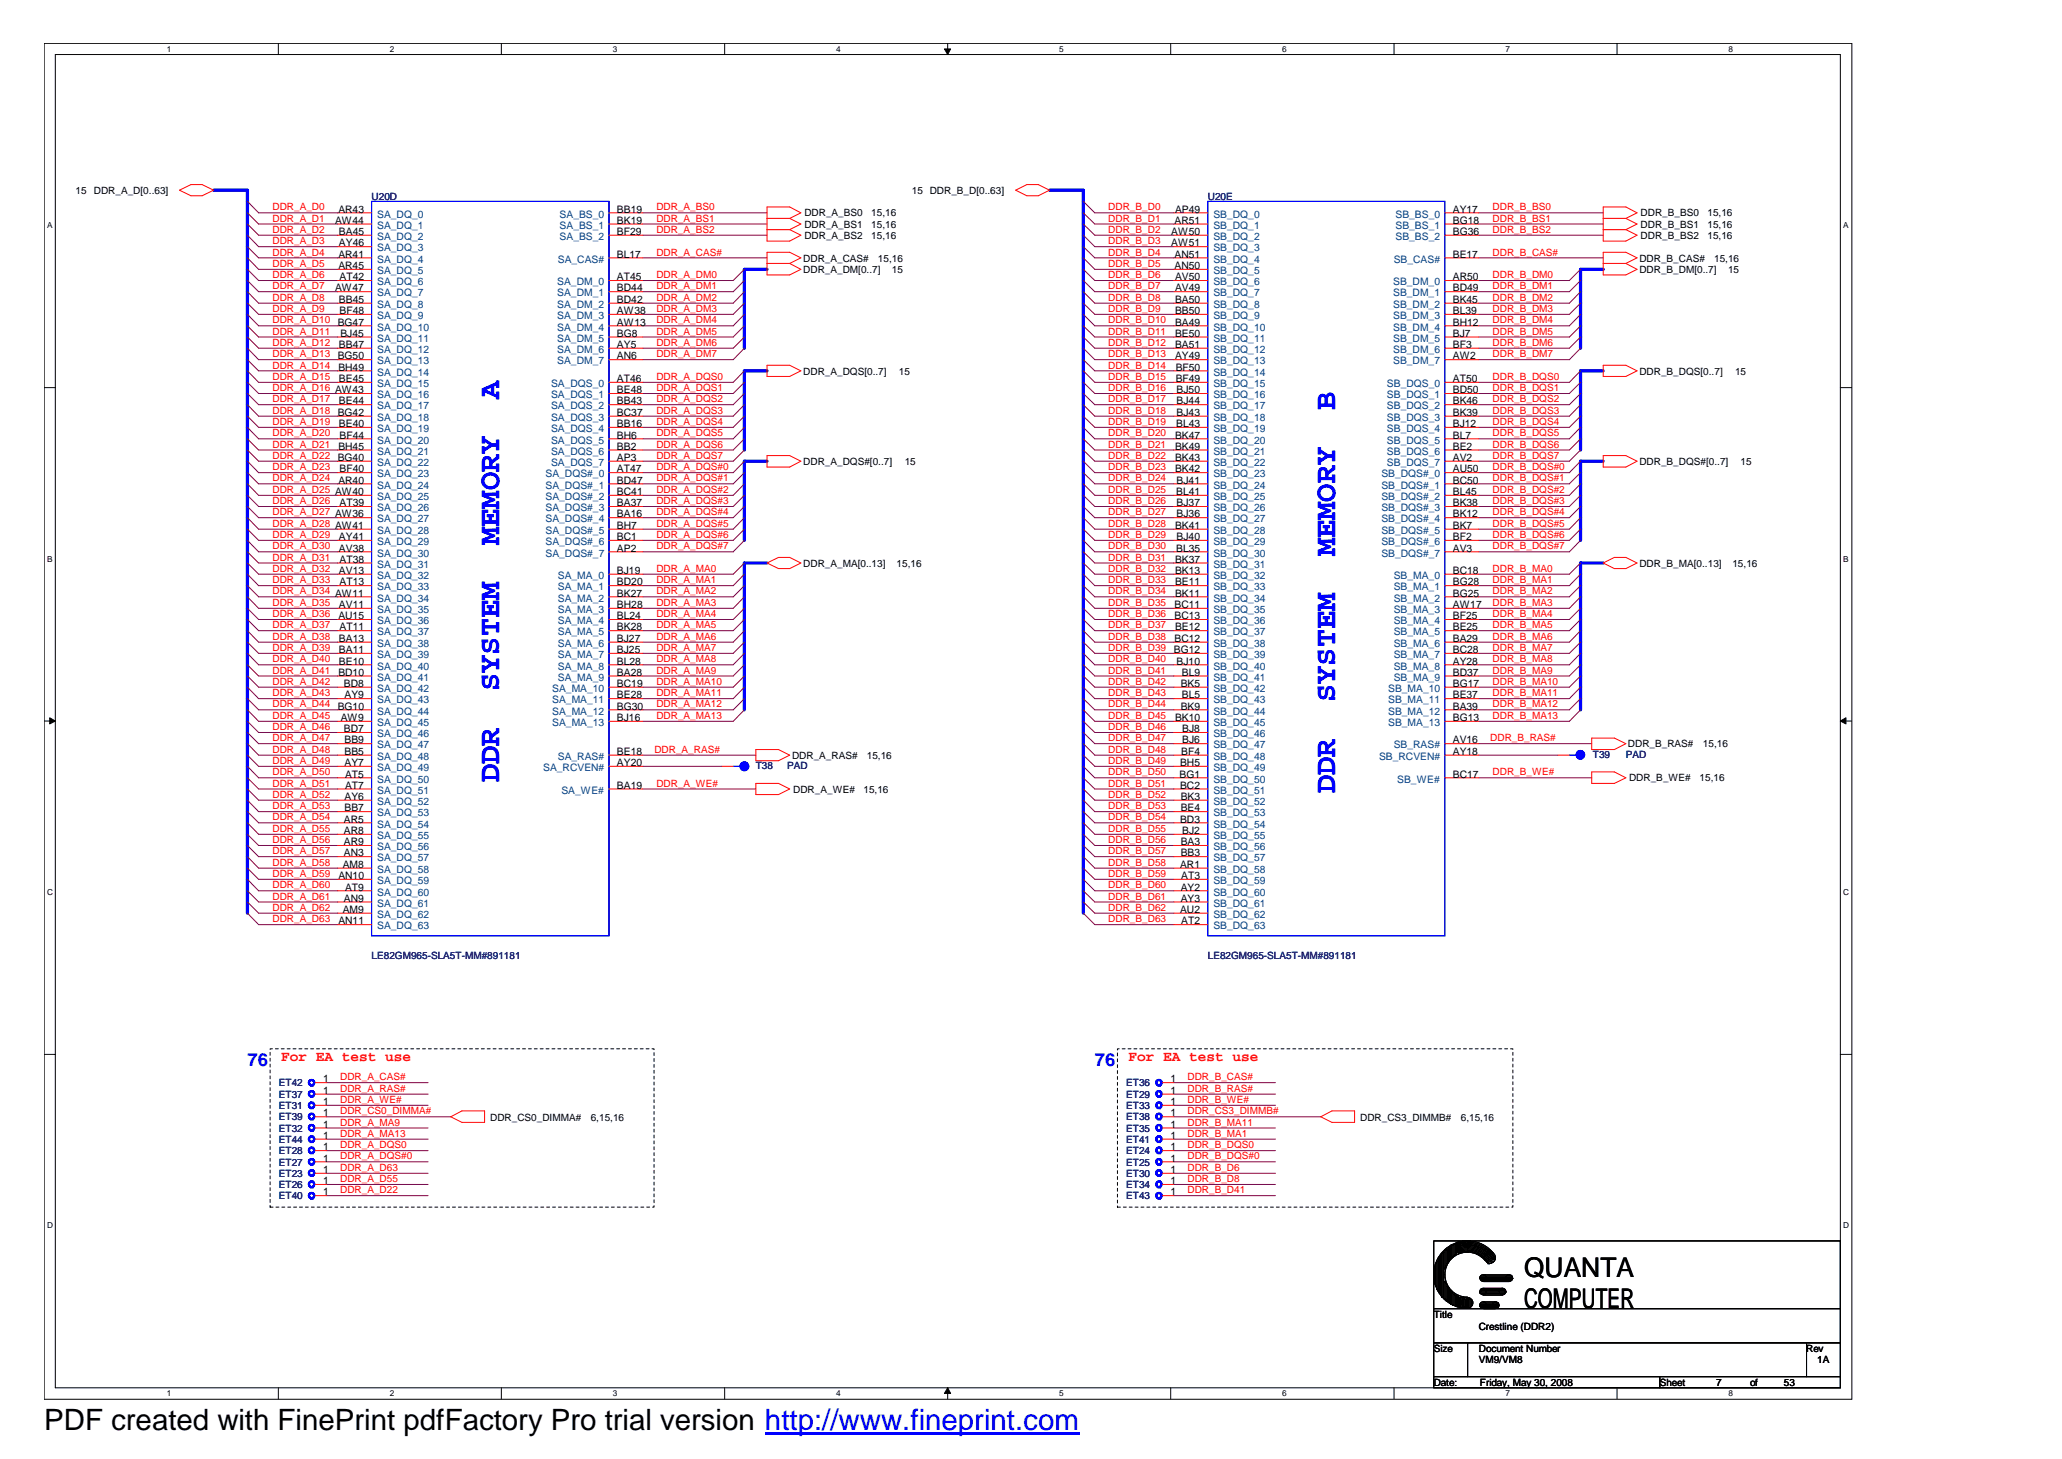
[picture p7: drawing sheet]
<svg xmlns="http://www.w3.org/2000/svg" width="297mm" height="210mm" viewBox="0 0 297 210" stroke-linecap="round" stroke-linejoin="round" font-family="sans-serif">
<defs><g id="words">
<g font-size="4.4" fill="#00f">
<text x="71.8" y="57.4" transform="rotate(-90 71.8 57.4)">A</text>
<text x="192.1" y="59" transform="rotate(-90 192.1 59)">B</text>
<text x="71.8" y="78.4" transform="rotate(-90 71.8 78.4)">MEMORY</text>
<text x="192.1" y="80" transform="rotate(-90 192.1 80)">MEMORY</text>
<text x="71.8" y="99.4" transform="rotate(-90 71.8 99.4)">SYSTEM</text>
<text x="192.1" y="101" transform="rotate(-90 192.1 101)">SYSTEM</text>
<text x="71.8" y="112.5" transform="rotate(-90 71.8 112.5)">DDR</text>
<text x="192.1" y="114.1" transform="rotate(-90 192.1 114.1)">DDR</text>
</g>
<text font-size="4.2" x="6.3" y="205.7">PDF created with FinePrint pdfFactory Pro trial version http://www.fineprint.com</text>
<g font-size="3.9">
<text x="219.3" y="183.7">QUANTA</text>
<text x="219.3" y="188.1">COMPUTER</text>
</g>
<g font-size="2.6" fill="#00f">
<text x="35.6" y="153.3">76</text>
<text x="157.5" y="153.3">76</text>
</g>
<g font-size="2.1" fill="#f00">
<text x="40.5" y="152.6">For EA test use</text>
<text x="162.4" y="152.6">For EA test use</text>
</g>
<g font-size="1.5">
<text x="48.2" y="32.2">AW44</text>
<text x="48.7" y="30.6">AR43</text>
<text x="48.8" y="33.8">BA45</text>
<text x="48.8" y="35.4">AY46</text>
<text x="88.8" y="30.6">BB19</text>
<text x="88.8" y="32.2">BK19</text>
<text x="88.8" y="33.8">BF29</text>
<text x="168.5" y="33.8">AW50</text>
<text x="168.5" y="35.4">AW51</text>
<text x="169" y="32.2">AR51</text>
<text x="169.1" y="30.6">AP49</text>
<text x="209" y="30.6">AY17</text>
<text x="209" y="32.2">BG18</text>
<text x="209" y="33.8">BG36</text>
<text x="48.2" y="41.9">AW47</text>
<text x="48.7" y="37.1">AR41</text>
<text x="48.7" y="38.7">AR45</text>
<text x="48.9" y="40.3">AT42</text>
<text x="88.8" y="37.1">BL17</text>
<text x="88.8" y="40.3">AT45</text>
<text x="88.8" y="41.9">BD44</text>
<text x="169" y="37.1">AN51</text>
<text x="169" y="38.7">AN50</text>
<text x="169.1" y="40.3">AV50</text>
<text x="169.1" y="41.9">AV49</text>
<text x="209" y="37.1">BE17</text>
<text x="209" y="40.3">AR50</text>
<text x="209" y="41.9">BD49</text>
<text x="48.6" y="46.8">BG47</text>
<text x="48.8" y="43.6">BB45</text>
<text x="48.9" y="45.2">BF48</text>
<text x="88.8" y="43.6">BD42</text>
<text x="88.8" y="45.2">AW38</text>
<text x="88.8" y="46.8">AW13</text>
<text x="169.1" y="46.8">BA49</text>
<text x="169.1" y="43.6">BA50</text>
<text x="169.1" y="45.2">BB50</text>
<text x="209" y="43.6">BK45</text>
<text x="209" y="45.2">BL39</text>
<text x="209" y="46.8">BH12</text>
<text x="48.6" y="51.7">BG50</text>
<text x="48.7" y="53.3">BH49</text>
<text x="48.8" y="50.1">BB47</text>
<text x="49" y="48.4">BJ45</text>
<text x="88.8" y="48.4">BG8</text>
<text x="88.8" y="50.1">AY5</text>
<text x="88.8" y="51.7">AN6</text>
<text x="169.1" y="48.4">BE50</text>
<text x="169.1" y="50.1">BA51</text>
<text x="169.1" y="51.7">AY49</text>
<text x="169.2" y="53.3">BF50</text>
<text x="209" y="48.4">BJ7</text>
<text x="209" y="50.1">BF3</text>
<text x="209" y="51.7">AW2</text>
<text x="48.6" y="59.8">BG42</text>
<text x="48.8" y="55">BE45</text>
<text x="48.8" y="58.2">BE44</text>
<text x="88.8" y="55">AT46</text>
<text x="88.8" y="56.6">BE48</text>
<text x="88.8" y="58.2">BB43</text>
<text x="88.8" y="59.8">BC37</text>
<text x="169.2" y="55">BF49</text>
<text x="169.3" y="56.6">BJ50</text>
<text x="169.3" y="58.2">BJ44</text>
<text x="169.3" y="59.8">BJ43</text>
<text x="209" y="55">AT50</text>
<text x="209" y="56.6">BD50</text>
<text x="209" y="58.2">BK46</text>
<text x="209" y="59.8">BK39</text>
<text x="48.7" y="64.7">BH45</text>
<text x="48.8" y="61.4">BE40</text>
<text x="48.9" y="63.1">BF44</text>
<text x="88.8" y="61.4">BB16</text>
<text x="88.8" y="63.1">BH6</text>
<text x="88.8" y="64.7">BB2</text>
<text x="169.1" y="63.1">BK47</text>
<text x="169.1" y="64.7">BK49</text>
<text x="169.2" y="61.4">BL43</text>
<text x="209" y="61.4">BJ12</text>
<text x="209" y="63.1">BL7</text>
<text x="209" y="64.7">BE2</text>
<text x="48.6" y="66.3">BG40</text>
<text x="48.7" y="69.6">AR40</text>
<text x="48.9" y="68">BF40</text>
<text x="88.8" y="66.3">AP3</text>
<text x="88.8" y="68">AT47</text>
<text x="88.8" y="69.6">BD47</text>
<text x="88.8" y="71.2">BC41</text>
<text x="169.1" y="66.3">BK43</text>
<text x="169.1" y="68">BK42</text>
<text x="169.2" y="71.2">BL41</text>
<text x="169.3" y="69.6">BJ41</text>
<text x="209" y="66.3">AV2</text>
<text x="209" y="68">AU50</text>
<text x="209" y="69.6">BC50</text>
<text x="209" y="71.2">BL45</text>
<text x="48.8" y="77.7">AY41</text>
<text x="48.9" y="72.8">AT39</text>
<text x="88.8" y="72.8">BA37</text>
<text x="88.8" y="74.4">BA16</text>
<text x="88.8" y="76.1">BH7</text>
<text x="88.8" y="77.7">BC1</text>
<text x="169.1" y="76.1">BK41</text>
<text x="169.3" y="72.8">BJ37</text>
<text x="169.3" y="74.4">BJ36</text>
<text x="169.3" y="77.7">BJ40</text>
<text x="209" y="72.8">BK38</text>
<text x="209" y="74.4">BK12</text>
<text x="209" y="76.1">BK7</text>
<text x="209" y="77.7">BF2</text>
<text x="48.8" y="79.3">AV38</text>
<text x="48.8" y="82.6">AV13</text>
<text x="48.9" y="81">AT38</text>
<text x="88.8" y="79.3">AP2</text>
<text x="88.8" y="82.6">BJ19</text>
<text x="169.1" y="81">BK37</text>
<text x="169.1" y="82.6">BK13</text>
<text x="169.2" y="79.3">BL35</text>
<text x="209" y="79.3">AV3</text>
<text x="209" y="82.6">BC18</text>
<text x="48.7" y="89.1">AU15</text>
<text x="48.8" y="87.5">AV11</text>
<text x="48.9" y="84.2">AT13</text>
<text x="88.8" y="84.2">BD20</text>
<text x="88.8" y="85.8">BK27</text>
<text x="88.8" y="87.5">BH28</text>
<text x="88.8" y="89.1">BL24</text>
<text x="169" y="87.5">BC11</text>
<text x="169" y="89.1">BC13</text>
<text x="169.1" y="84.2">BE11</text>
<text x="169.1" y="85.8">BK11</text>
<text x="209" y="84.2">BG28</text>
<text x="209" y="85.8">BG25</text>
<text x="209" y="87.5">AW17</text>
<text x="209" y="89.1">BF25</text>
<text x="48.8" y="92.3">BA13</text>
<text x="48.8" y="94">BA11</text>
<text x="48.8" y="95.6">BE10</text>
<text x="48.9" y="90.7">AT11</text>
<text x="88.8" y="90.7">BK28</text>
<text x="88.8" y="92.3">BJ27</text>
<text x="88.8" y="94">BJ25</text>
<text x="88.8" y="95.6">BL28</text>
<text x="168.9" y="94">BG12</text>
<text x="169" y="92.3">BC12</text>
<text x="169.1" y="90.7">BE12</text>
<text x="169.3" y="95.6">BJ10</text>
<text x="209" y="90.7">BE25</text>
<text x="209" y="92.3">BA29</text>
<text x="209" y="94">BC28</text>
<text x="209" y="95.6">AY28</text>
<text x="48.7" y="97.2">BD10</text>
<text x="49.5" y="98.8">BD8</text>
<text x="49.6" y="100.5">AY9</text>
<text x="88.8" y="98.8">BC19</text>
<text x="88.8" y="100.5">BE28</text>
<text x="88.8" y="97.2">BA28</text>
<text x="169.9" y="98.8">BK5</text>
<text x="170.1" y="97.2">BL9</text>
<text x="170.1" y="100.5">BL5</text>
<text x="209" y="98.8">BG17</text>
<text x="209" y="100.5">BE37</text>
<text x="209" y="97.2">BD37</text>
<text x="48.6" y="102.1">BG10</text>
<text x="49" y="103.7">AW9</text>
<text x="49.5" y="105.3">BD7</text>
<text x="49.6" y="106.9">BB9</text>
<text x="88.8" y="102.1">BG30</text>
<text x="88.8" y="103.7">BJ16</text>
<text x="169.1" y="103.7">BK10</text>
<text x="169.9" y="102.1">BK9</text>
<text x="170.1" y="105.3">BJ8</text>
<text x="170.1" y="106.9">BJ6</text>
<text x="209" y="102.1">BA39</text>
<text x="209" y="103.7">BG13</text>
<text x="209" y="106.9">AV16</text>
<text x="49.6" y="108.6">BB5</text>
<text x="49.6" y="110.2">AY7</text>
<text x="49.7" y="111.9">AT5</text>
<text x="49.7" y="113.5">AT7</text>
<text x="88.8" y="108.6">BE18</text>
<text x="88.8" y="110.2">AY20</text>
<text x="88.8" y="113.5">BA19</text>
<text x="169.7" y="111.9">BG1</text>
<text x="169.8" y="110.2">BH5</text>
<text x="169.8" y="113.5">BC2</text>
<text x="170" y="108.6">BF4</text>
<text x="209" y="108.6">AY18</text>
<text x="209" y="111.9">BC17</text>
<text x="49.5" y="118.3">AR5</text>
<text x="49.5" y="120">AR8</text>
<text x="49.6" y="115.1">AY6</text>
<text x="49.6" y="116.7">BB7</text>
<text x="169.8" y="118.3">BD3</text>
<text x="169.9" y="115.1">BK3</text>
<text x="169.9" y="116.7">BE4</text>
<text x="170.1" y="120">BJ2</text>
<text x="49.3" y="124.9">AM8</text>
<text x="49.5" y="121.6">AR9</text>
<text x="49.5" y="123.2">AN3</text>
<text x="169.8" y="124.9">AR1</text>
<text x="169.9" y="121.6">BA3</text>
<text x="169.9" y="123.2">BB3</text>
<text x="48.7" y="126.5">AN10</text>
<text x="49.3" y="131.3">AM9</text>
<text x="49.5" y="129.7">AN9</text>
<text x="49.7" y="128.1">AT9</text>
<text x="169.8" y="131.3">AU2</text>
<text x="169.9" y="128.1">AY2</text>
<text x="169.9" y="129.7">AY3</text>
<text x="170" y="126.5">AT3</text>
<text x="48.7" y="133">AN11</text>
<text x="170" y="133">AT2</text>
<text x="46.5" y="155.7">1</text>
<text x="168.4" y="155.7">1</text>
<text x="46.5" y="157.4">1</text>
<text x="46.5" y="159">1</text>
<text x="46.5" y="160.6">1</text>
<text x="168.4" y="157.4">1</text>
<text x="168.4" y="159">1</text>
<text x="168.4" y="160.6">1</text>
<text x="46.5" y="165.5">1</text>
<text x="46.5" y="167.1">1</text>
<text x="46.5" y="162.2">1</text>
<text x="46.5" y="163.8">1</text>
<text x="168.4" y="162.2">1</text>
<text x="168.4" y="163.8">1</text>
<text x="168.4" y="165.5">1</text>
<text x="168.4" y="167.1">1</text>
<text x="46.5" y="172">1</text>
<text x="46.5" y="168.8">1</text>
<text x="46.5" y="170.4">1</text>
<text x="168.4" y="172">1</text>
<text x="168.4" y="168.8">1</text>
<text x="168.4" y="170.4">1</text>
</g>
<g font-size="1.5" fill="#004080">
<text x="54.3" y="31.3">SA_DQ_0</text>
<text x="54.3" y="32.9">SA_DQ_1</text>
<text x="54.3" y="34.5">SA_DQ_2</text>
<text x="80.5" y="31.3">SA_BS_0</text>
<text x="80.5" y="32.9">SA_BS_1</text>
<text x="80.5" y="34.5">SA_BS_2</text>
<text x="174.6" y="31.3">SB_DQ_0</text>
<text x="174.6" y="32.9">SB_DQ_1</text>
<text x="174.6" y="34.5">SB_DQ_2</text>
<text x="200.8" y="31.3">SB_BS_0</text>
<text x="200.8" y="32.9">SB_BS_1</text>
<text x="200.8" y="34.5">SB_BS_2</text>
<text x="54.3" y="36.2">SA_DQ_3</text>
<text x="54.3" y="37.8">SA_DQ_4</text>
<text x="54.3" y="39.4">SA_DQ_5</text>
<text x="54.3" y="41">SA_DQ_6</text>
<text x="80.2" y="41">SA_DM_0</text>
<text x="80.3" y="37.8">SA_CAS#</text>
<text x="174.6" y="36.2">SB_DQ_3</text>
<text x="174.6" y="37.8">SB_DQ_4</text>
<text x="174.6" y="39.4">SB_DQ_5</text>
<text x="174.6" y="41">SB_DQ_6</text>
<text x="200.4" y="41">SB_DM_0</text>
<text x="200.5" y="37.8">SB_CAS#</text>
<text x="54.3" y="47.6">SA_DQ_10</text>
<text x="54.3" y="42.6">SA_DQ_7</text>
<text x="54.3" y="44.3">SA_DQ_8</text>
<text x="54.3" y="45.9">SA_DQ_9</text>
<text x="80.2" y="42.6">SA_DM_1</text>
<text x="80.2" y="44.3">SA_DM_2</text>
<text x="80.2" y="45.9">SA_DM_3</text>
<text x="80.2" y="47.6">SA_DM_4</text>
<text x="174.6" y="47.6">SB_DQ_10</text>
<text x="174.6" y="42.6">SB_DQ_7</text>
<text x="174.6" y="44.3">SB_DQ_8</text>
<text x="174.6" y="45.9">SB_DQ_9</text>
<text x="200.4" y="42.6">SB_DM_1</text>
<text x="200.4" y="44.3">SB_DM_2</text>
<text x="200.4" y="45.9">SB_DM_3</text>
<text x="200.4" y="47.6">SB_DM_4</text>
<text x="54.3" y="49.2">SA_DQ_11</text>
<text x="54.3" y="50.8">SA_DQ_12</text>
<text x="54.3" y="52.4">SA_DQ_13</text>
<text x="80.2" y="49.2">SA_DM_5</text>
<text x="80.2" y="50.8">SA_DM_6</text>
<text x="80.2" y="52.4">SA_DM_7</text>
<text x="174.6" y="49.2">SB_DQ_11</text>
<text x="174.6" y="50.8">SB_DQ_12</text>
<text x="174.6" y="52.4">SB_DQ_13</text>
<text x="200.4" y="49.2">SB_DM_5</text>
<text x="200.4" y="50.8">SB_DM_6</text>
<text x="200.4" y="52.4">SB_DM_7</text>
<text x="54.3" y="54">SA_DQ_14</text>
<text x="54.3" y="55.7">SA_DQ_15</text>
<text x="54.3" y="57.3">SA_DQ_16</text>
<text x="54.3" y="58.9">SA_DQ_17</text>
<text x="79.3" y="55.7">SA_DQS_0</text>
<text x="79.3" y="57.3">SA_DQS_1</text>
<text x="79.3" y="58.9">SA_DQS_2</text>
<text x="174.6" y="54">SB_DQ_14</text>
<text x="174.6" y="55.7">SB_DQ_15</text>
<text x="174.6" y="57.3">SB_DQ_16</text>
<text x="174.6" y="58.9">SB_DQ_17</text>
<text x="199.6" y="55.7">SB_DQS_0</text>
<text x="199.6" y="57.3">SB_DQS_1</text>
<text x="199.6" y="58.9">SB_DQS_2</text>
<text x="54.3" y="60.6">SA_DQ_18</text>
<text x="54.3" y="62.2">SA_DQ_19</text>
<text x="54.3" y="63.8">SA_DQ_20</text>
<text x="54.3" y="65.4">SA_DQ_21</text>
<text x="79.3" y="60.6">SA_DQS_3</text>
<text x="79.3" y="62.2">SA_DQS_4</text>
<text x="79.3" y="63.8">SA_DQS_5</text>
<text x="79.3" y="65.4">SA_DQS_6</text>
<text x="174.6" y="60.6">SB_DQ_18</text>
<text x="174.6" y="62.2">SB_DQ_19</text>
<text x="174.6" y="63.8">SB_DQ_20</text>
<text x="174.6" y="65.4">SB_DQ_21</text>
<text x="199.6" y="60.6">SB_DQS_3</text>
<text x="199.6" y="62.2">SB_DQS_4</text>
<text x="199.6" y="63.8">SB_DQS_5</text>
<text x="199.6" y="65.4">SB_DQS_6</text>
<text x="54.3" y="67">SA_DQ_22</text>
<text x="54.3" y="68.7">SA_DQ_23</text>
<text x="54.3" y="70.3">SA_DQ_24</text>
<text x="54.3" y="71.9">SA_DQ_25</text>
<text x="78.5" y="68.7">SA_DQS#_0</text>
<text x="78.5" y="70.3">SA_DQS#_1</text>
<text x="78.5" y="71.9">SA_DQS#_2</text>
<text x="79.3" y="67">SA_DQS_7</text>
<text x="174.6" y="67">SB_DQ_22</text>
<text x="174.6" y="68.7">SB_DQ_23</text>
<text x="174.6" y="70.3">SB_DQ_24</text>
<text x="174.6" y="71.9">SB_DQ_25</text>
<text x="198.8" y="68.7">SB_DQS#_0</text>
<text x="198.8" y="70.3">SB_DQS#_1</text>
<text x="198.8" y="71.9">SB_DQS#_2</text>
<text x="199.6" y="67">SB_DQS_7</text>
<text x="54.3" y="73.5">SA_DQ_26</text>
<text x="54.3" y="75.2">SA_DQ_27</text>
<text x="54.3" y="76.8">SA_DQ_28</text>
<text x="78.5" y="73.5">SA_DQS#_3</text>
<text x="78.5" y="75.2">SA_DQS#_4</text>
<text x="78.5" y="76.8">SA_DQS#_5</text>
<text x="174.6" y="73.5">SB_DQ_26</text>
<text x="174.6" y="75.2">SB_DQ_27</text>
<text x="174.6" y="76.8">SB_DQ_28</text>
<text x="198.8" y="73.5">SB_DQS#_3</text>
<text x="198.8" y="75.2">SB_DQS#_4</text>
<text x="198.8" y="76.8">SB_DQS#_5</text>
<text x="54.3" y="78.4">SA_DQ_29</text>
<text x="54.3" y="80.1">SA_DQ_30</text>
<text x="54.3" y="81.7">SA_DQ_31</text>
<text x="54.3" y="83.3">SA_DQ_32</text>
<text x="78.5" y="78.4">SA_DQS#_6</text>
<text x="78.5" y="80.1">SA_DQS#_7</text>
<text x="80.3" y="83.3">SA_MA_0</text>
<text x="174.6" y="78.4">SB_DQ_29</text>
<text x="174.6" y="80.1">SB_DQ_30</text>
<text x="174.6" y="81.7">SB_DQ_31</text>
<text x="174.6" y="83.3">SB_DQ_32</text>
<text x="198.8" y="78.4">SB_DQS#_6</text>
<text x="198.8" y="80.1">SB_DQS#_7</text>
<text x="200.5" y="83.3">SB_MA_0</text>
<text x="54.3" y="84.9">SA_DQ_33</text>
<text x="54.3" y="86.5">SA_DQ_34</text>
<text x="54.3" y="88.2">SA_DQ_35</text>
<text x="54.3" y="89.8">SA_DQ_36</text>
<text x="80.3" y="84.9">SA_MA_1</text>
<text x="80.3" y="86.5">SA_MA_2</text>
<text x="80.3" y="88.2">SA_MA_3</text>
<text x="80.3" y="89.8">SA_MA_4</text>
<text x="174.6" y="84.9">SB_DQ_33</text>
<text x="174.6" y="86.5">SB_DQ_34</text>
<text x="174.6" y="88.2">SB_DQ_35</text>
<text x="174.6" y="89.8">SB_DQ_36</text>
<text x="200.5" y="84.9">SB_MA_1</text>
<text x="200.5" y="86.5">SB_MA_2</text>
<text x="200.5" y="88.2">SB_MA_3</text>
<text x="200.5" y="89.8">SB_MA_4</text>
<text x="54.3" y="91.4">SA_DQ_37</text>
<text x="54.3" y="93.1">SA_DQ_38</text>
<text x="54.3" y="94.7">SA_DQ_39</text>
<text x="80.3" y="91.4">SA_MA_5</text>
<text x="80.3" y="93.1">SA_MA_6</text>
<text x="80.3" y="94.7">SA_MA_7</text>
<text x="174.6" y="91.4">SB_DQ_37</text>
<text x="174.6" y="93.1">SB_DQ_38</text>
<text x="174.6" y="94.7">SB_DQ_39</text>
<text x="200.5" y="91.4">SB_MA_5</text>
<text x="200.5" y="93.1">SB_MA_6</text>
<text x="200.5" y="94.7">SB_MA_7</text>
<text x="54.3" y="96.3">SA_DQ_40</text>
<text x="54.3" y="97.9">SA_DQ_41</text>
<text x="54.3" y="99.5">SA_DQ_42</text>
<text x="54.3" y="101.2">SA_DQ_43</text>
<text x="79.5" y="99.5">SA_MA_10</text>
<text x="79.5" y="101.2">SA_MA_11</text>
<text x="80.3" y="96.3">SA_MA_8</text>
<text x="80.3" y="97.9">SA_MA_9</text>
<text x="174.6" y="96.3">SB_DQ_40</text>
<text x="174.6" y="97.9">SB_DQ_41</text>
<text x="174.6" y="99.5">SB_DQ_42</text>
<text x="174.6" y="101.2">SB_DQ_43</text>
<text x="199.7" y="99.5">SB_MA_10</text>
<text x="199.7" y="101.2">SB_MA_11</text>
<text x="200.5" y="96.3">SB_MA_8</text>
<text x="200.5" y="97.9">SB_MA_9</text>
<text x="54.3" y="102.8">SA_DQ_44</text>
<text x="54.3" y="104.5">SA_DQ_45</text>
<text x="54.3" y="106.1">SA_DQ_46</text>
<text x="54.3" y="107.7">SA_DQ_47</text>
<text x="79.5" y="102.8">SA_MA_12</text>
<text x="79.5" y="104.5">SA_MA_13</text>
<text x="174.6" y="102.8">SB_DQ_44</text>
<text x="174.6" y="104.5">SB_DQ_45</text>
<text x="174.6" y="106.1">SB_DQ_46</text>
<text x="174.6" y="107.7">SB_DQ_47</text>
<text x="199.7" y="102.8">SB_MA_12</text>
<text x="199.7" y="104.5">SB_MA_13</text>
<text x="200.5" y="107.7">SB_RAS#</text>
<text x="54.3" y="109.3">SA_DQ_48</text>
<text x="54.3" y="110.9">SA_DQ_49</text>
<text x="54.3" y="112.6">SA_DQ_50</text>
<text x="78.1" y="110.9">SA_RCVEN#</text>
<text x="80.3" y="109.3">SA_RAS#</text>
<text x="174.6" y="109.3">SB_DQ_48</text>
<text x="174.6" y="110.9">SB_DQ_49</text>
<text x="174.6" y="112.6">SB_DQ_50</text>
<text x="198.4" y="109.3">SB_RCVEN#</text>
<text x="201" y="112.6">SB_WE#</text>
<text x="54.3" y="114.2">SA_DQ_51</text>
<text x="54.3" y="115.8">SA_DQ_52</text>
<text x="54.3" y="117.4">SA_DQ_53</text>
<text x="54.3" y="119.1">SA_DQ_54</text>
<text x="80.8" y="114.2">SA_WE#</text>
<text x="174.6" y="114.2">SB_DQ_51</text>
<text x="174.6" y="115.8">SB_DQ_52</text>
<text x="174.6" y="117.4">SB_DQ_53</text>
<text x="174.6" y="119.1">SB_DQ_54</text>
<text x="54.3" y="120.7">SA_DQ_55</text>
<text x="54.3" y="122.3">SA_DQ_56</text>
<text x="54.3" y="123.9">SA_DQ_57</text>
<text x="54.3" y="125.6">SA_DQ_58</text>
<text x="174.6" y="120.7">SB_DQ_55</text>
<text x="174.6" y="122.3">SB_DQ_56</text>
<text x="174.6" y="123.9">SB_DQ_57</text>
<text x="174.6" y="125.6">SB_DQ_58</text>
<text x="54.3" y="127.2">SA_DQ_59</text>
<text x="54.3" y="128.8">SA_DQ_60</text>
<text x="54.3" y="130.4">SA_DQ_61</text>
<text x="174.6" y="127.2">SB_DQ_59</text>
<text x="174.6" y="128.8">SB_DQ_60</text>
<text x="174.6" y="130.4">SB_DQ_61</text>
<text x="54.3" y="132.1">SA_DQ_62</text>
<text x="54.3" y="133.7">SA_DQ_63</text>
<text x="174.6" y="132.1">SB_DQ_62</text>
<text x="174.6" y="133.7">SB_DQ_63</text>
</g>
<g font-size="1.4">
<text x="10.9" y="27.9">15</text>
<text x="13.5" y="27.9">DDR_A_D[0..63]</text>
<text x="131.2" y="27.9">15 DDR_B_D[0..63]</text>
<text x="115.7" y="34.4">DDR_A_BS2</text>
<text x="115.7" y="31.1">DDR_A_BS0</text>
<text x="115.7" y="32.8">DDR_A_BS1</text>
<text x="125.4" y="34.4">15,16</text>
<text x="125.4" y="31.1">15,16</text>
<text x="125.4" y="32.8">15,16</text>
<text x="236.1" y="34.4">DDR_B_BS2</text>
<text x="236.1" y="31.1">DDR_B_BS0</text>
<text x="236.1" y="32.8">DDR_B_BS1</text>
<text x="245.7" y="34.4">15,16</text>
<text x="245.7" y="31.1">15,16</text>
<text x="245.7" y="32.8">15,16</text>
<text x="115.6" y="37.6">DDR_A_CAS#</text>
<text x="115.6" y="39.3">DDR_A_DM[0..7]</text>
<text x="126.3" y="37.6">15,16</text>
<text x="128.3" y="39.3">15</text>
<text x="235.9" y="37.6">DDR_B_CAS#</text>
<text x="235.9" y="39.3">DDR_B_DM[0..7]</text>
<text x="246.6" y="37.6">15,16</text>
<text x="248.6" y="39.3">15</text>
<text x="115.6" y="53.9">DDR_A_DQS[0..7]</text>
<text x="129.3" y="53.9">15</text>
<text x="235.9" y="53.9">DDR_B_DQS[0..7]</text>
<text x="249.6" y="53.9">15</text>
<text x="115.6" y="66.9">DDR_A_DQS#[0..7]</text>
<text x="130.2" y="66.9">15</text>
<text x="235.9" y="66.9">DDR_B_DQS#[0..7]</text>
<text x="250.4" y="66.9">15</text>
<text x="115.6" y="81.5">DDR_A_MA[0..13]</text>
<text x="129" y="81.5">15,16</text>
<text x="235.9" y="81.5">DDR_B_MA[0..13]</text>
<text x="249.3" y="81.5">15,16</text>
<text x="234.2" y="107.5">DDR_B_RAS#</text>
<text x="245" y="107.5">15,16</text>
<text x="114" y="109.2">DDR_A_RAS#</text>
<text x="124.7" y="109.2">15,16</text>
<text x="234.4" y="112.4">DDR_B_WE#</text>
<text x="244.6" y="112.4">15,16</text>
<text x="114.1" y="114.1">DDR_A_WE#</text>
<text x="124.2" y="114.1">15,16</text>
<text x="70.5" y="161.3">DDR_CS0_DIMMA#</text>
<text x="85" y="161.3">6,15,16</text>
<text x="195.7" y="161.3">DDR_CS3_DIMMB#</text>
<text x="210.2" y="161.3">6,15,16</text>
<text x="206.3" y="189.6">Title</text>
<text x="212.8" y="191.3">Crestline (DDR2)</text>
<text x="206.3" y="194.5">Size</text>
<text x="212.8" y="196.1">VM9/VM8</text>
<text x="212.8" y="194.5">Document Number</text>
<text x="259.9" y="194.5">Rev</text>
<text x="261.5" y="196.1">1A</text>
<text x="206.3" y="199.4">Date:</text>
<text x="212.9" y="199.4">Friday, May 30, 2008</text>
<text x="238.8" y="199.4">Sheet</text>
<text x="246.9" y="199.4">7</text>
<text x="251.8" y="199.4">of</text>
<text x="256.7" y="199.4">53</text>
</g>
<g font-size="1.4" fill="#000080">
<text x="53.5" y="28.7">U20D</text>
<text x="173.8" y="28.7">U20E</text>
<text x="108.8" y="110.6">T38</text>
<text x="113.3" y="110.6">PAD</text>
<text x="229.2" y="109">T39</text>
<text x="233.9" y="109">PAD</text>
<text x="53.5" y="137.9">LE82GM965-SLA5T-MM#891181</text>
<text x="173.8" y="137.9">LE82GM965-SLA5T-MM#891181</text>
<text x="40.1" y="156.3">ET42</text>
<text x="40.1" y="158">ET37</text>
<text x="40.1" y="159.6">ET31</text>
<text x="40.1" y="161.2">ET39</text>
<text x="162.1" y="156.3">ET36</text>
<text x="162.1" y="158">ET29</text>
<text x="162.1" y="159.6">ET33</text>
<text x="162.1" y="161.2">ET38</text>
<text x="40.1" y="166.1">ET28</text>
<text x="40.1" y="167.7">ET27</text>
<text x="40.1" y="162.8">ET32</text>
<text x="40.1" y="164.4">ET44</text>
<text x="162.1" y="162.8">ET35</text>
<text x="162.1" y="164.4">ET41</text>
<text x="162.1" y="166.1">ET24</text>
<text x="162.1" y="167.7">ET25</text>
<text x="40.1" y="172.6">ET40</text>
<text x="40.1" y="169.3">ET23</text>
<text x="40.1" y="171">ET26</text>
<text x="162.1" y="172.6">ET43</text>
<text x="162.1" y="169.3">ET30</text>
<text x="162.1" y="171">ET34</text>
</g>
<g font-size="1.4" fill="#f00">
<text x="39.2" y="35.2">DDR_A_D3</text>
<text x="39.2" y="30.3">DDR_A_D0</text>
<text x="39.2" y="31.9">DDR_A_D1</text>
<text x="39.2" y="33.5">DDR_A_D2</text>
<text x="94.4" y="33.5">DDR_A_BS2</text>
<text x="94.4" y="30.3">DDR_A_BS0</text>
<text x="94.4" y="31.9">DDR_A_BS1</text>
<text x="159.5" y="30.3">DDR_B_D0</text>
<text x="159.5" y="33.5">DDR_B_D2</text>
<text x="159.5" y="35.2">DDR_B_D3</text>
<text x="159.5" y="31.9">DDR_B_D1</text>
<text x="214.8" y="33.5">DDR_B_BS2</text>
<text x="214.8" y="30.3">DDR_B_BS0</text>
<text x="214.8" y="31.9">DDR_B_BS1</text>
<text x="39.2" y="38.4">DDR_A_D5</text>
<text x="39.2" y="41.6">DDR_A_D7</text>
<text x="39.2" y="36.8">DDR_A_D4</text>
<text x="39.2" y="40">DDR_A_D6</text>
<text x="94.4" y="40">DDR_A_DM0</text>
<text x="94.4" y="41.6">DDR_A_DM1</text>
<text x="94.4" y="36.8">DDR_A_CAS#</text>
<text x="159.5" y="40">DDR_B_D6</text>
<text x="159.5" y="41.6">DDR_B_D7</text>
<text x="159.5" y="36.8">DDR_B_D4</text>
<text x="159.5" y="38.4">DDR_B_D5</text>
<text x="214.8" y="40">DDR_B_DM0</text>
<text x="214.8" y="41.6">DDR_B_DM1</text>
<text x="214.8" y="36.8">DDR_B_CAS#</text>
<text x="39.2" y="46.5">DDR_A_D10</text>
<text x="39.2" y="44.9">DDR_A_D9</text>
<text x="39.2" y="43.3">DDR_A_D8</text>
<text x="94.4" y="43.3">DDR_A_DM2</text>
<text x="94.4" y="46.5">DDR_A_DM4</text>
<text x="94.4" y="44.9">DDR_A_DM3</text>
<text x="159.5" y="46.5">DDR_B_D10</text>
<text x="159.5" y="43.3">DDR_B_D8</text>
<text x="159.5" y="44.9">DDR_B_D9</text>
<text x="214.8" y="43.3">DDR_B_DM2</text>
<text x="214.8" y="46.5">DDR_B_DM4</text>
<text x="214.8" y="44.9">DDR_B_DM3</text>
<text x="39.2" y="53">DDR_A_D14</text>
<text x="39.2" y="51.4">DDR_A_D13</text>
<text x="39.2" y="48.1">DDR_A_D11</text>
<text x="39.2" y="49.8">DDR_A_D12</text>
<text x="94.4" y="49.8">DDR_A_DM6</text>
<text x="94.4" y="48.1">DDR_A_DM5</text>
<text x="94.4" y="51.4">DDR_A_DM7</text>
<text x="159.5" y="48.1">DDR_B_D11</text>
<text x="159.5" y="53">DDR_B_D14</text>
<text x="159.5" y="49.8">DDR_B_D12</text>
<text x="159.5" y="51.4">DDR_B_D13</text>
<text x="214.8" y="49.8">DDR_B_DM6</text>
<text x="214.8" y="48.1">DDR_B_DM5</text>
<text x="214.8" y="51.4">DDR_B_DM7</text>
<text x="39.2" y="57.9">DDR_A_D17</text>
<text x="39.2" y="54.7">DDR_A_D15</text>
<text x="39.2" y="59.5">DDR_A_D18</text>
<text x="39.2" y="56.3">DDR_A_D16 AW43</text>
<text x="94.4" y="54.7">DDR_A_DQS0</text>
<text x="94.4" y="57.9">DDR_A_DQS2</text>
<text x="94.4" y="56.3">DDR_A_DQS1</text>
<text x="94.4" y="59.5">DDR_A_DQS3</text>
<text x="159.5" y="54.7">DDR_B_D15</text>
<text x="159.5" y="59.5">DDR_B_D18</text>
<text x="159.5" y="56.3">DDR_B_D16</text>
<text x="159.5" y="57.9">DDR_B_D17</text>
<text x="214.8" y="54.7">DDR_B_DQS0</text>
<text x="214.8" y="57.9">DDR_B_DQS2</text>
<text x="214.8" y="56.3">DDR_B_DQS1</text>
<text x="214.8" y="59.5">DDR_B_DQS3</text>
<text x="39.2" y="64.4">DDR_A_D21</text>
<text x="39.2" y="62.8">DDR_A_D20</text>
<text x="39.2" y="61.1">DDR_A_D19</text>
<text x="94.4" y="61.1">DDR_A_DQS4</text>
<text x="94.4" y="64.4">DDR_A_DQS6</text>
<text x="94.4" y="62.8">DDR_A_DQS5</text>
<text x="159.5" y="61.1">DDR_B_D19</text>
<text x="159.5" y="62.8">DDR_B_D20</text>
<text x="159.5" y="64.4">DDR_B_D21</text>
<text x="214.8" y="61.1">DDR_B_DQS4</text>
<text x="214.8" y="64.4">DDR_B_DQS6</text>
<text x="214.8" y="62.8">DDR_B_DQS5</text>
<text x="39.2" y="66">DDR_A_D22</text>
<text x="39.2" y="70.9">DDR_A_D25 AW40</text>
<text x="39.2" y="67.7">DDR_A_D23</text>
<text x="39.2" y="69.3">DDR_A_D24</text>
<text x="94.4" y="66">DDR_A_DQS7</text>
<text x="94.4" y="67.7">DDR_A_DQS#0</text>
<text x="94.4" y="70.9">DDR_A_DQS#2</text>
<text x="94.4" y="69.3">DDR_A_DQS#1</text>
<text x="159.5" y="66">DDR_B_D22</text>
<text x="159.5" y="67.7">DDR_B_D23</text>
<text x="159.5" y="69.3">DDR_B_D24</text>
<text x="159.5" y="70.9">DDR_B_D25</text>
<text x="214.8" y="67.7">DDR_B_DQS#0</text>
<text x="214.8" y="70.9">DDR_B_DQS#2</text>
<text x="214.8" y="69.3">DDR_B_DQS#1</text>
<text x="214.8" y="66">DDR_B_DQS7</text>
<text x="39.2" y="74.1">DDR_A_D27 AW36</text>
<text x="39.2" y="77.4">DDR_A_D29</text>
<text x="39.2" y="72.5">DDR_A_D26</text>
<text x="39.2" y="75.8">DDR_A_D28 AW41</text>
<text x="94.4" y="74.1">DDR_A_DQS#4</text>
<text x="94.4" y="77.4">DDR_A_DQS#6</text>
<text x="94.4" y="75.8">DDR_A_DQS#5</text>
<text x="94.4" y="72.5">DDR_A_DQS#3</text>
<text x="159.5" y="72.5">DDR_B_D26</text>
<text x="159.5" y="74.1">DDR_B_D27</text>
<text x="159.5" y="75.8">DDR_B_D28</text>
<text x="159.5" y="77.4">DDR_B_D29</text>
<text x="214.8" y="74.1">DDR_B_DQS#4</text>
<text x="214.8" y="77.4">DDR_B_DQS#6</text>
<text x="214.8" y="75.8">DDR_B_DQS#5</text>
<text x="214.8" y="72.5">DDR_B_DQS#3</text>
<text x="39.2" y="83.9">DDR_A_D33</text>
<text x="39.2" y="79.1">DDR_A_D30</text>
<text x="39.2" y="82.3">DDR_A_D32</text>
<text x="39.2" y="80.7">DDR_A_D31</text>
<text x="94.4" y="82.3">DDR_A_MA0</text>
<text x="94.4" y="83.9">DDR_A_MA1</text>
<text x="94.4" y="79.1">DDR_A_DQS#7</text>
<text x="159.5" y="79.1">DDR_B_D30</text>
<text x="159.5" y="80.7">DDR_B_D31</text>
<text x="159.5" y="82.3">DDR_B_D32</text>
<text x="159.5" y="83.9">DDR_B_D33</text>
<text x="214.8" y="79.1">DDR_B_DQS#7</text>
<text x="214.8" y="82.3">DDR_B_MA0</text>
<text x="214.8" y="83.9">DDR_B_MA1</text>
<text x="39.2" y="85.5">DDR_A_D34 AW11</text>
<text x="39.2" y="88.8">DDR_A_D36</text>
<text x="39.2" y="87.2">DDR_A_D35</text>
<text x="94.4" y="85.5">DDR_A_MA2</text>
<text x="94.4" y="88.8">DDR_A_MA4</text>
<text x="94.4" y="87.2">DDR_A_MA3</text>
<text x="159.5" y="85.5">DDR_B_D34</text>
<text x="159.5" y="87.2">DDR_B_D35</text>
<text x="159.5" y="88.8">DDR_B_D36</text>
<text x="214.8" y="85.5">DDR_B_MA2</text>
<text x="214.8" y="88.8">DDR_B_MA4</text>
<text x="214.8" y="87.2">DDR_B_MA3</text>
<text x="39.2" y="90.4">DDR_A_D37</text>
<text x="39.2" y="92">DDR_A_D38</text>
<text x="39.2" y="93.7">DDR_A_D39</text>
<text x="39.2" y="95.3">DDR_A_D40</text>
<text x="94.4" y="92">DDR_A_MA6</text>
<text x="94.4" y="90.4">DDR_A_MA5</text>
<text x="94.4" y="93.7">DDR_A_MA7</text>
<text x="94.4" y="95.3">DDR_A_MA8</text>
<text x="159.5" y="92">DDR_B_D38</text>
<text x="159.5" y="93.7">DDR_B_D39</text>
<text x="159.5" y="90.4">DDR_B_D37</text>
<text x="159.5" y="95.3">DDR_B_D40</text>
<text x="214.8" y="92">DDR_B_MA6</text>
<text x="214.8" y="90.4">DDR_B_MA5</text>
<text x="214.8" y="93.7">DDR_B_MA7</text>
<text x="214.8" y="95.3">DDR_B_MA8</text>
<text x="39.2" y="98.5">DDR_A_D42</text>
<text x="39.2" y="96.9">DDR_A_D41</text>
<text x="39.2" y="100.2">DDR_A_D43</text>
<text x="39.2" y="101.8">DDR_A_D44</text>
<text x="94.4" y="98.5">DDR_A_MA10</text>
<text x="94.4" y="101.8">DDR_A_MA12</text>
<text x="94.4" y="100.2">DDR_A_MA11</text>
<text x="94.4" y="96.9">DDR_A_MA9</text>
<text x="159.5" y="98.5">DDR_B_D42</text>
<text x="159.5" y="100.2">DDR_B_D43</text>
<text x="159.5" y="101.8">DDR_B_D44</text>
<text x="159.5" y="96.9">DDR_B_D41</text>
<text x="214.8" y="98.5">DDR_B_MA10</text>
<text x="214.8" y="101.8">DDR_B_MA12</text>
<text x="214.8" y="100.2">DDR_B_MA11</text>
<text x="214.8" y="96.9">DDR_B_MA9</text>
<text x="39.2" y="106.7">DDR_A_D47</text>
<text x="39.2" y="105">DDR_A_D46</text>
<text x="39.2" y="103.4">DDR_A_D45</text>
<text x="94.4" y="103.4">DDR_A_MA13</text>
<text x="159.5" y="105">DDR_B_D46</text>
<text x="159.5" y="106.7">DDR_B_D47</text>
<text x="159.5" y="103.4">DDR_B_D45</text>
<text x="214.4" y="106.7">DDR_B_RAS#</text>
<text x="214.8" y="103.4">DDR_B_MA13</text>
<text x="39.2" y="109.9">DDR_A_D49</text>
<text x="39.2" y="113.2">DDR_A_D51</text>
<text x="39.2" y="108.3">DDR_A_D48</text>
<text x="39.2" y="111.6">DDR_A_D50</text>
<text x="94.1" y="108.3">DDR_A_RAS#</text>
<text x="94.4" y="113.2">DDR_A_WE#</text>
<text x="159.5" y="111.6">DDR_B_D50</text>
<text x="159.5" y="113.2">DDR_B_D51</text>
<text x="159.5" y="108.3">DDR_B_D48</text>
<text x="159.5" y="109.9">DDR_B_D49</text>
<text x="214.8" y="111.6">DDR_B_WE#</text>
<text x="39.2" y="118">DDR_A_D54</text>
<text x="39.2" y="116.4">DDR_A_D53</text>
<text x="39.2" y="119.7">DDR_A_D55</text>
<text x="39.2" y="114.8">DDR_A_D52</text>
<text x="159.5" y="118">DDR_B_D54</text>
<text x="159.5" y="119.7">DDR_B_D55</text>
<text x="159.5" y="114.8">DDR_B_D52</text>
<text x="159.5" y="116.4">DDR_B_D53</text>
<text x="39.2" y="122.9">DDR_A_D57</text>
<text x="39.2" y="124.6">DDR_A_D58</text>
<text x="39.2" y="121.3">DDR_A_D56</text>
<text x="159.5" y="124.6">DDR_B_D58</text>
<text x="159.5" y="121.3">DDR_B_D56</text>
<text x="159.5" y="122.9">DDR_B_D57</text>
<text x="39.2" y="129.4">DDR_A_D61</text>
<text x="39.2" y="126.2">DDR_A_D59</text>
<text x="39.2" y="131">DDR_A_D62</text>
<text x="39.2" y="127.8">DDR_A_D60</text>
<text x="159.5" y="126.2">DDR_B_D59</text>
<text x="159.5" y="131">DDR_B_D62</text>
<text x="159.5" y="127.8">DDR_B_D60</text>
<text x="159.5" y="129.4">DDR_B_D61</text>
<text x="39.2" y="132.7">DDR_A_D63</text>
<text x="159.5" y="132.7">DDR_B_D63</text>
<text x="48.9" y="155.4">DDR_A_CAS#</text>
<text x="170.9" y="155.4">DDR_B_CAS#</text>
<text x="48.9" y="161.9">DDR_A_MA9</text>
<text x="48.9" y="157.1">DDR_A_RAS#</text>
<text x="48.9" y="158.7">DDR_A_WE#</text>
<text x="48.9" y="160.3">DDR_CS0_DIMMA#</text>
<text x="170.9" y="161.9">DDR_B_MA11</text>
<text x="170.9" y="157.1">DDR_B_RAS#</text>
<text x="170.9" y="158.7">DDR_B_WE#</text>
<text x="170.9" y="160.3">DDR_CS3_DIMMB#</text>
<text x="48.9" y="163.5">DDR_A_MA13</text>
<text x="48.9" y="165.2">DDR_A_DQS0</text>
<text x="48.9" y="166.8">DDR_A_DQS#0</text>
<text x="170.9" y="163.5">DDR_B_MA1</text>
<text x="170.9" y="165.2">DDR_B_DQS0</text>
<text x="170.9" y="166.8">DDR_B_DQS#0</text>
<text x="48.9" y="168.5">DDR_A_D63</text>
<text x="48.9" y="170.1">DDR_A_D55</text>
<text x="48.9" y="171.7">DDR_A_D22</text>
<text x="170.9" y="168.5">DDR_B_D6</text>
<text x="170.9" y="170.1">DDR_B_D8</text>
<text x="170.9" y="171.7">DDR_B_D41</text>
</g>
<g font-size="1.2">
<text x="24" y="7.5">1</text>
<text x="56.1" y="7.5">2</text>
<text x="88.2" y="7.5">3</text>
<text x="120.3" y="7.5">4</text>
<text x="152.4" y="7.5">5</text>
<text x="184.5" y="7.5">6</text>
<text x="216.6" y="7.5">7</text>
<text x="248.7" y="7.5">8</text>
<text x="6.8" y="32.9">A</text>
<text x="265.2" y="32.9">A</text>
<text x="6.8" y="80.8">B</text>
<text x="265.2" y="80.8">B</text>
<text x="6.8" y="128.7">C</text>
<text x="265.2" y="128.7">C</text>
<text x="6.8" y="176.7">D</text>
<text x="265.2" y="176.7">D</text>
<text x="24" y="200.9">1</text>
<text x="56.1" y="200.9">2</text>
<text x="88.2" y="200.9">3</text>
<text x="120.3" y="200.9">4</text>
<text x="152.4" y="200.9">5</text>
<text x="184.5" y="200.9">6</text>
<text x="216.6" y="200.9">7</text>
<text x="248.7" y="200.9">8</text>
</g>
</g></defs>
<g fill="none" stroke="#000" stroke-width=".14">
<path d="M6.3 6.2h260.1v195.1h-260.1zM8 7.8h256.8v191.9h-256.8zM40 6.2v1.6M72.1 6.2v1.6M104.3 6.2v1.6M136.4 6.2v1.6M168.4 6.2v1.6M200.6 6.2v1.6M232.7 6.2v1.6M6.3 55.8h1.7M264.8 55.8h1.6M6.3 103.7h1.7"/>
<path d="M264.8 103.7h1.6M6.3 151.7h1.7M264.8 151.7h1.6M206.3 178.5h58.5v9.8h-58.5zM207.9 179.8v2.8l.2-.5v-2.3l.1-.1v2.1l.2-.2v-2.1l.2-.2v2l.1-.2v-1.9h.2v1.8l.1-.2v-1.6l.2-.2v1.7l.2-.2v-1.5l.1-.1v1.6M209.7 178.9l.1-.2v1.6l-.1-.2zM209.8 179.9l1.4-.2a3.6 3.6 0 0 1 3.1 1.8M209.8 179.7l1.4-.2a3.8 3.8 0 0 1 3.4 2.2M209.8 179.5l1.4-.2a4 4 0 0 1 3.6 2.3M209.8 179.4l1.4-.2a4.2 4.2 0 0 1 3.6 2.1M209.8 179.2l1.4-.2a4.3 4.3 0 0 1 3.8 2.3M209.8 178.9l1.4-.2a4.6 4.6 0 0 1 3.9 2.3"/>
<path d="M210 179l1.2-.1a4.6 4.6 0 0 1 3.9 2.3M210 178.9v1.2M211.2 178.5a4.8 4.8 0 0 1 3.7 1.9M211.2 178.5a4.8 4.8 0 0 0-4.9 4.9 4.8 4.8 0 0 0 4.9 4.8M211.2 178.5l-1.6 .2M40 199.7v1.6M72.1 199.7v1.6M104.3 199.7v1.6M136.4 199.7v1.6M168.4 199.7v1.6M200.6 199.7v1.6M206.3 188.3h58.5v4.9h-58.5z"/>
<path d="M206.3 193.2h4.9v4.8h-4.9zM206.3 198h32.5v1.7h-32.5zM206.5 182.3v2.2l.1 .6v-3.3l.2-.3v4l.1 .2v-4.6l.2-.3v5.2l.2 .2v-5.5l.1-.2v6.2M209.8 180.1l1.4-.3a3.5 3.5 0 0 1 3.1 2M209.8 186.5v1.5h-.1v-1.5l-.2-.2v1.7l-.1-.2v-1.5l-.2-.1v1.6h-.2v-1.8l-.1-.1v1.7h-.2v-1.9l-.1-.2v2l-.2-.2v-2l-.2-.2v2.1l-.1-.2v-2.3l-.2-.3v2.4h-.2v-6.7l-.1 .2v6.4M209.8 186.7h.2v1.3h.2v-1.3h.2v1.4h-.4l.5-1.4v1.4l.2-.1v-1.3l.1 .3v1.1h.2v-1.3h.2v1.3h.1v-1.3h.2v1.3l.2-.1v-1l.1 .2v.6M209.9 180.2l1.3-.2a3.3 3.3 0 0 1 2.9 1.8M211.2 193.2h48.7v4.8h-48.7zM211.2 180.1a3.2 3.2 0 0 1 2.5 1.2M211.2 180.1a3.2 3.2 0 0 0-3.3 3.3 3.2 3.2 0 0 0 3.3 3.2M211.2 180.1l-1.3 .2M213.1 183.6h4.4v.1h-4.6v.2h4.8l-.2 .2h-4.4l.2 .1h4.2"/>
<path d="M213.1 187.5h2.5v.1h-2.7v.2h2.8l-.1 .2h-2.7l.4 .1h2.3M213.1 185.5h3.4v.2h-3.4l-.2 .2h3.8l-.2 .1h-3.6l.4 .2h3.1M213.4 187.3h1.8M213.4 188.3h1.8M213.4 186.3h2.8M213.4 185.3h2.8M213.4 184.4h3.8M213.4 183.4h3.8M232.7 199.7v1.6M238.8 198h26v1.7h-26zM259.9 193.2h4.9v4.8h-4.9z"/>
<circle cx="211.1" cy="187.4" r=".78"/>
<circle cx="213.4" cy="187.8" r=".47"/>
<circle cx="213.4" cy="185.8" r=".47"/>
<circle cx="213.4" cy="183.9" r=".47"/>
<circle cx="214.4" cy="180.9" r=".79"/>
<circle cx="215.2" cy="187.8" r=".48"/>
<circle cx="216.2" cy="185.8" r=".47"/>
<circle cx="217.2" cy="183.9" r=".47"/>
</g>
<g fill="#000" stroke="#000" stroke-width=".14">
<path d="M135.9 7h.9l-.4 .8z" fill-rule="evenodd"/>
<path d="M7.2 103.3l.8 .4-.8 .5z" fill-rule="evenodd"/>
<path d="M264.8 103.7l.8-.4v.9z" fill-rule="evenodd"/>
<path d="M136.4 199.7l.4 .8h-.9z" fill-rule="evenodd"/>
</g>
<g fill="none" stroke="#800040" stroke-width=".14">
<path d="M35.6 33.8l1.6 1.7h11.4M35.6 29l1.6 1.6h11.4M35.6 37.1l1.6 1.6h11.4M35.6 30.6l1.6 1.6h11.4M35.6 35.5l1.6 1.6h11.4M35.6 32.2l1.6 1.6h11.4M35.6 38.7l1.6 1.7h11.4M92.5 30.6h17.9M92.5 32.2h17.9M92.5 37.1h17.9M92.5 33.8h17.9M107.1 38.7l-1.6 1.7h-13"/>
<path d="M155.9 33.8l1.6 1.7h11.4M155.9 29l1.6 1.6h11.4M155.9 37.1l1.6 1.6h11.4M155.9 30.6l1.6 1.6h11.4M155.9 35.5l1.6 1.6h11.4M155.9 32.2l1.6 1.6h11.4M155.9 38.7l1.6 1.7h11.4M212.8 30.6h17.9M212.8 32.2h17.9M212.8 37.1h17.9M212.8 33.8h17.9M227.4 38.7l-1.6 1.7h-13"/>
<path d="M35.6 51.7l1.6 1.7h11.4M35.6 50.1l1.6 1.6h11.4M35.6 56.6l1.6 1.6h11.4M35.6 53.4l1.6 1.6h11.4M35.6 40.4l1.6 1.6h11.4M35.6 45.2l1.6 1.7h11.4M35.6 46.9l1.6 1.6h11.4M35.6 58.2l1.6 1.7h11.4M35.6 43.6l1.6 1.6h11.4M35.6 55l1.6 1.6h11.4M35.6 59.9l1.6 1.6h11.4M35.6 48.5l1.6 1.6h11.4"/>
<path d="M35.6 42l1.6 1.6h11.4M107.1 50.1l-1.6 1.6h-13M107.1 56.6l-1.6 1.6h-13M107.1 53.4l-1.6 1.6h-13M107.1 40.4l-1.6 1.6h-13M107.1 45.2l-1.6 1.7h-13M107.1 46.9l-1.6 1.6h-13M107.1 58.2l-1.6 1.7h-13M107.1 43.6l-1.6 1.6h-13M107.1 55l-1.6 1.6h-13M107.1 59.9l-1.6 1.6h-13M107.1 48.5l-1.6 1.6h-13"/>
<path d="M107.1 42l-1.6 1.6h-13M155.9 51.7l1.6 1.7h11.4M155.9 50.1l1.6 1.6h11.4M155.9 56.6l1.6 1.6h11.4M155.9 53.4l1.6 1.6h11.4M155.9 40.4l1.6 1.6h11.4M155.9 45.2l1.6 1.7h11.4M155.9 46.9l1.6 1.6h11.4M155.9 58.2l1.6 1.7h11.4M155.9 43.6l1.6 1.6h11.4M155.9 55l1.6 1.6h11.4M155.9 59.9l1.6 1.6h11.4"/>
<path d="M155.9 48.5l1.6 1.6h11.4M155.9 42l1.6 1.6h11.4M227.4 50.1l-1.6 1.6h-13M227.4 56.6l-1.6 1.6h-13M227.4 53.4l-1.6 1.6h-13M227.4 40.4l-1.6 1.6h-13M227.4 45.2l-1.6 1.7h-13M227.4 46.9l-1.6 1.6h-13M227.4 58.2l-1.6 1.7h-13M227.4 43.6l-1.6 1.6h-13M227.4 55l-1.6 1.6h-13M227.4 59.9l-1.6 1.6h-13"/>
<path d="M227.4 48.5l-1.6 1.6h-13M227.4 42l-1.6 1.6h-13M35.6 64.7l1.6 1.7h11.4M35.6 63.1l1.6 1.6h11.4M35.6 72.9l1.6 1.6h11.4M35.6 76.1l1.6 1.6h11.4M35.6 61.5l1.6 1.6h11.4M35.6 69.6l1.6 1.7h11.4M35.6 71.3l1.6 1.6h11.4M35.6 77.7l1.6 1.7h11.4M35.6 66.4l1.6 1.6h11.4M35.6 68l1.6 1.6h11.4"/>
<path d="M35.6 74.5l1.6 1.6h11.4M35.6 79.4l1.6 1.6h11.4M107.1 64.7l-1.6 1.7h-13M107.1 63.1l-1.6 1.6h-13M107.1 72.9l-1.6 1.6h-13M107.1 76.1l-1.6 1.6h-13M107.1 61.5l-1.6 1.6h-13M107.1 69.6l-1.6 1.7h-13M107.1 71.3l-1.6 1.6h-13M107.1 77.7l-1.6 1.7h-13M107.1 66.4l-1.6 1.6h-13M107.1 68l-1.6 1.6h-13"/>
<path d="M107.1 74.5l-1.6 1.6h-13M155.9 64.7l1.6 1.7h11.4M155.9 63.1l1.6 1.6h11.4M155.9 72.9l1.6 1.6h11.4M155.9 76.1l1.6 1.6h11.4M155.9 61.5l1.6 1.6h11.4M155.9 69.6l1.6 1.7h11.4M155.9 71.3l1.6 1.6h11.4M155.9 77.7l1.6 1.7h11.4M155.9 66.4l1.6 1.6h11.4M155.9 68l1.6 1.6h11.4M155.9 74.5l1.6 1.6h11.4"/>
<path d="M155.9 79.4l1.6 1.6h11.4M227.4 64.7l-1.6 1.7h-13M227.4 63.1l-1.6 1.6h-13M227.4 72.9l-1.6 1.6h-13M227.4 76.1l-1.6 1.6h-13M227.4 61.5l-1.6 1.6h-13M227.4 69.6l-1.6 1.7h-13M227.4 71.3l-1.6 1.6h-13M227.4 77.7l-1.6 1.7h-13M227.4 66.4l-1.6 1.6h-13M227.4 68l-1.6 1.6h-13M227.4 74.5l-1.6 1.6h-13"/>
<path d="M35.6 97.3l1.6 1.6h11.4M35.6 82.6l1.6 1.7h11.4M35.6 84.3l1.6 1.6h11.4M35.6 89.1l1.6 1.6h11.4M35.6 95.6l1.6 1.7h11.4M35.6 90.7l1.6 1.7h11.4M35.6 92.4l1.6 1.6h11.4M35.6 98.9l1.6 1.6h11.4M35.6 81l1.6 1.6h11.4M35.6 94l1.6 1.6h11.4M35.6 87.5l1.6 1.6h11.4M35.6 85.9l1.6 1.6h11.4"/>
<path d="M107.1 97.3l-1.6 1.6h-13M107.1 82.6l-1.6 1.7h-13M107.1 84.3l-1.6 1.6h-13M107.1 89.1l-1.6 1.6h-13M107.1 95.6l-1.6 1.7h-13M107.1 90.7l-1.6 1.7h-13M107.1 92.4l-1.6 1.6h-13M107.1 98.9l-1.6 1.6h-13M107.1 81l-1.6 1.6h-13M107.1 94l-1.6 1.6h-13M107.1 87.5l-1.6 1.6h-13M107.1 85.9l-1.6 1.6h-13"/>
<path d="M155.9 97.3l1.6 1.6h11.4M155.9 82.6l1.6 1.7h11.4M155.9 84.3l1.6 1.6h11.4M155.9 89.1l1.6 1.6h11.4M155.9 95.6l1.6 1.7h11.4M155.9 90.7l1.6 1.7h11.4M155.9 92.4l1.6 1.6h11.4M155.9 98.9l1.6 1.6h11.4M155.9 81l1.6 1.6h11.4M155.9 94l1.6 1.6h11.4M155.9 87.5l1.6 1.6h11.4M155.9 85.9l1.6 1.6h11.4"/>
<path d="M227.4 97.3l-1.6 1.6h-13M227.4 82.6l-1.6 1.7h-13M227.4 84.3l-1.6 1.6h-13M227.4 89.1l-1.6 1.6h-13M227.4 95.6l-1.6 1.7h-13M227.4 90.7l-1.6 1.7h-13M227.4 92.4l-1.6 1.6h-13M227.4 98.9l-1.6 1.6h-13M227.4 81l-1.6 1.6h-13M227.4 94l-1.6 1.6h-13M227.4 87.5l-1.6 1.6h-13M227.4 85.9l-1.6 1.6h-13"/>
<path d="M35.6 108.6l1.6 1.7h11.4M35.6 105.4l1.6 1.6h11.4M35.6 111.9l1.6 1.6h11.4M35.6 116.8l1.6 1.6h11.4M35.6 103.8l1.6 1.6h11.4M35.6 107l1.6 1.6h11.4M35.6 110.3l1.6 1.6h11.4M35.6 115.1l1.6 1.7h11.4M35.6 118.4l1.6 1.6h11.4M35.6 100.5l1.6 1.6h11.4M35.6 102.1l1.6 1.7h11.4M35.6 113.5l1.6 1.6h11.4"/>
<path d="M92.5 110.3h11.4M92.5 113.5h16.3M92.5 108.6h16.3M107.1 100.5l-1.6 1.6h-13M107.1 102.1l-1.6 1.7h-13M155.9 108.6l1.6 1.7h11.4M155.9 105.4l1.6 1.6h11.4M155.9 111.9l1.6 1.6h11.4M155.9 116.8l1.6 1.6h11.4M155.9 103.8l1.6 1.6h11.4M155.9 107l1.6 1.6h11.4M155.9 110.3l1.6 1.6h11.4"/>
<path d="M155.9 115.1l1.6 1.7h11.4M155.9 118.4l1.6 1.6h11.4M155.9 100.5l1.6 1.6h11.4M155.9 102.1l1.6 1.7h11.4M155.9 113.5l1.6 1.6h11.4M212.8 107h16.2M212.8 108.6h11.4M212.8 111.9h16.2M227.4 100.5l-1.6 1.6h-13M227.4 102.1l-1.6 1.7h-13M35.6 128.2l1.6 1.6h11.4M35.6 131.4l1.6 1.6h11.4"/>
<path d="M35.6 121.6l1.6 1.6h11.4M35.6 124.9l1.6 1.6h11.4M35.6 123.2l1.6 1.7h11.4M35.6 120l1.6 1.6h11.4M35.6 129.8l1.6 1.6h11.4M35.6 126.5l1.6 1.7h11.4M155.9 128.2l1.6 1.6h11.4M155.9 131.4l1.6 1.6h11.4M155.9 121.6l1.6 1.6h11.4M155.9 124.9l1.6 1.6h11.4M155.9 123.2l1.6 1.7h11.4M155.9 120l1.6 1.6h11.4"/>
<path d="M155.9 129.8l1.6 1.6h11.4M155.9 126.5l1.6 1.7h11.4M47 155.8h14.6M47 157.4h14.6M47 159h14.6M168.9 155.8h14.6M168.9 157.4h14.6M168.9 159h14.6M47 162.3h14.6M47 163.9h14.6M47 165.5h14.6M47 167.1h14.6"/>
<path d="M47 160.7h17.9M47 168.8h14.6M47 170.4h14.6M47 172h14.6M168.9 162.3h14.6M168.9 163.9h14.6M168.9 165.5h14.6M168.9 167.1h14.6M168.9 160.7h21.1M168.9 168.8h14.6M168.9 170.4h14.6M168.9 172h14.6"/>
</g>
<path d="M30.7 27.4h4.9v104M110.4 38.7h-3.3v11.4M151 27.4h4.9v104M230.7 38.7h-3.3v11.4M110.4 53.4h-3.3v11.3M230.7 53.4h-3.3v11.3M110.4 66.4h-3.3v11.3M230.7 66.4h-3.3v11.3M110.4 81h-3.3v21.1M230.7 81h-3.3v21.1" fill="none" stroke="#00f" stroke-width=".47"/>
<g fill="none" stroke="#f00" stroke-width=".14">
<path d="M25.8 27.4l1.7-.8h1.6l1.6 .8-1.6 .8h-1.6zM48.6 30.6h4.9M48.6 32.2h4.9M48.6 33.8h4.9M48.6 35.5h4.9M48.6 37.1h4.9M48.6 38.7h4.9M87.6 30.6h4.9M87.6 32.2h4.9M87.6 33.8h4.9M87.6 37.1h4.9M110.4 33h3.2"/>
<path d="M110.4 36.3h3.2l1.6 .8-1.6 .8 1.6 .8-1.6 .9h-3.2zM110.4 31.4h3.2M110.4 37.9h3.2M113.6 31.4l1.6-.8-1.6-.8h-3.2v4.9h3.2l1.6-.9-1.6-.8M113.6 31.4l1.6 .8-1.6 .8M146.1 27.4l1.6-.8h1.7l1.6 .8-1.6 .8h-1.7zM168.9 30.6h4.9M168.9 32.2h4.9M168.9 33.8h4.9M168.9 35.5h4.9M168.9 37.1h4.9M168.9 38.7h4.9"/>
<path d="M207.9 30.6h4.9M207.9 32.2h4.9M207.9 33.8h4.9M207.9 37.1h4.9M230.7 33h3.2M230.7 31.4h3.2M230.7 36.3h3.2l1.6 .8-1.6 .8 1.6 .8-1.6 .9h-3.2zM230.7 37.9h3.2M233.9 31.4l1.6-.8-1.6-.8h-3.2v4.9h3.2l1.6-.9-1.6-.8M233.9 31.4l1.6 .8-1.6 .8M48.6 46.9h4.9M48.6 48.5h4.9"/>
<path d="M48.6 50.1h4.9M48.6 51.7h4.9M48.6 53.4h4.9M48.6 55h4.9M48.6 56.6h4.9M48.6 58.2h4.9M48.6 59.9h4.9M48.6 40.4h4.9M48.6 42h4.9M48.6 43.6h4.9M48.6 45.2h4.9M87.6 46.9h4.9"/>
<path d="M87.6 48.5h4.9M87.6 50.1h4.9M87.6 51.7h4.9M87.6 55h4.9M87.6 56.6h4.9M87.6 58.2h4.9M87.6 59.9h4.9M87.6 40.4h4.9M87.6 42h4.9M87.6 43.6h4.9M87.6 45.2h4.9M110.4 52.5h3.2l1.6 .9-1.6 .8h-3.2z"/>
<path d="M168.9 46.9h4.9M168.9 48.5h4.9M168.9 50.1h4.9M168.9 51.7h4.9M168.9 53.4h4.9M168.9 55h4.9M168.9 56.6h4.9M168.9 58.2h4.9M168.9 59.9h4.9M168.9 40.4h4.9M168.9 42h4.9M168.9 43.6h4.9"/>
<path d="M168.9 45.2h4.9M207.9 46.9h4.9M207.9 48.5h4.9M207.9 50.1h4.9M207.9 51.7h4.9M207.9 55h4.9M207.9 56.6h4.9M207.9 58.2h4.9M207.9 59.9h4.9M207.9 40.4h4.9M207.9 42h4.9M207.9 43.6h4.9"/>
<path d="M207.9 45.2h4.9M230.7 52.5h3.2l1.6 .9-1.6 .8h-3.2zM48.6 61.5h4.9M48.6 63.1h4.9M48.6 64.7h4.9M48.6 66.4h4.9M48.6 68h4.9M48.6 69.6h4.9M48.6 71.3h4.9M48.6 72.9h4.9M48.6 74.5h4.9M48.6 76.1h4.9"/>
<path d="M48.6 77.7h4.9M48.6 79.4h4.9M87.6 61.5h4.9M87.6 63.1h4.9M87.6 64.7h4.9M87.6 66.4h4.9M87.6 68h4.9M87.6 69.6h4.9M87.6 71.3h4.9M87.6 72.9h4.9M87.6 74.5h4.9M87.6 76.1h4.9"/>
<path d="M87.6 77.7h4.9M87.6 79.4h4.9M110.4 65.5h3.2l1.6 .9-1.6 .8h-3.2zM168.9 61.5h4.9M168.9 63.1h4.9M168.9 64.7h4.9M168.9 66.4h4.9M168.9 68h4.9M168.9 69.6h4.9M168.9 71.3h4.9M168.9 72.9h4.9M168.9 74.5h4.9"/>
<path d="M168.9 76.1h4.9M168.9 77.7h4.9M168.9 79.4h4.9M207.9 61.5h4.9M207.9 63.1h4.9M207.9 64.7h4.9M207.9 66.4h4.9M207.9 68h4.9M207.9 69.6h4.9M207.9 71.3h4.9M207.9 72.9h4.9M207.9 74.5h4.9"/>
<path d="M207.9 76.1h4.9M207.9 77.7h4.9M207.9 79.4h4.9M230.7 65.5h3.2l1.6 .9-1.6 .8h-3.2zM48.6 81h4.9M48.6 82.6h4.9M48.6 84.3h4.9M48.6 85.9h4.9M48.6 87.5h4.9M48.6 89.1h4.9M48.6 90.7h4.9M48.6 92.4h4.9"/>
<path d="M48.6 94h4.9M48.6 95.6h4.9M48.6 97.3h4.9M48.6 98.9h4.9M87.6 82.6h4.9M87.6 84.3h4.9M87.6 85.9h4.9M87.6 87.5h4.9M87.6 89.1h4.9M87.6 90.7h4.9M87.6 92.4h4.9M87.6 94h4.9"/>
<path d="M87.6 95.6h4.9M87.6 97.3h4.9M87.6 98.9h4.9M110.4 81l1.6-.8h1.6l1.6 .8-1.6 .8h-1.6zM168.9 81h4.9M168.9 82.6h4.9M168.9 84.3h4.9M168.9 85.9h4.9M168.9 87.5h4.9M168.9 89.1h4.9M168.9 90.7h4.9M168.9 92.4h4.9"/>
<path d="M168.9 94h4.9M168.9 95.6h4.9M168.9 97.3h4.9M168.9 98.9h4.9M207.9 82.6h4.9M207.9 84.3h4.9M207.9 85.9h4.9M207.9 87.5h4.9M207.9 89.1h4.9M207.9 90.7h4.9M207.9 92.4h4.9M207.9 94h4.9"/>
<path d="M207.9 95.6h4.9M207.9 97.3h4.9M207.9 98.9h4.9M230.7 81l1.6-.8h1.6l1.6 .8-1.6 .8h-1.6zM48.6 110.3h4.9M48.6 100.5h4.9M48.6 102.1h4.9M48.6 103.8h4.9M48.6 105.4h4.9M48.6 107h4.9M48.6 108.6h4.9M48.6 111.9h4.9"/>
<path d="M48.6 113.5h4.9M48.6 115.1h4.9M48.6 116.8h4.9M48.6 118.4h4.9M87.6 110.3h4.9M87.6 100.5h4.9M87.6 102.1h4.9M87.6 103.8h4.9M87.6 108.6h4.9M87.6 113.5h4.9M103.9 110.3h1.6M108.8 112.7h3.2l1.6 .8-1.6 .8h-3.2z"/>
<path d="M108.8 107.8h3.2l1.6 .8-1.6 .8h-3.2zM168.9 110.3h4.9M168.9 100.5h4.9M168.9 102.1h4.9M168.9 103.8h4.9M168.9 105.4h4.9M168.9 107h4.9M168.9 108.6h4.9M168.9 111.9h4.9M168.9 113.5h4.9M168.9 115.1h4.9M168.9 116.8h4.9"/>
<path d="M168.9 118.4h4.9M207.9 100.5h4.9M207.9 102.1h4.9M207.9 103.8h4.9M207.9 107h4.9M207.9 108.6h4.9M207.9 111.9h4.9M224.2 108.6h1.6M229 111.1h3.3l1.6 .8-1.6 .8h-3.3zM229 106.2h3.3l1.6 .8-1.6 .8h-3.3zM48.6 120h4.9M48.6 121.6h4.9"/>
<path d="M48.6 123.2h4.9M48.6 124.9h4.9M48.6 126.5h4.9M48.6 128.2h4.9M48.6 129.8h4.9M48.6 131.4h4.9M48.6 133h4.9M168.9 120h4.9M168.9 121.6h4.9M168.9 123.2h4.9M168.9 124.9h4.9M168.9 126.5h4.9"/>
<path d="M168.9 128.2h4.9M168.9 129.8h4.9M168.9 131.4h4.9M168.9 133h4.9M45.3 155.8h1.7M45.3 157.4h1.7M45.3 159h1.7M167.3 155.8h1.6M167.3 157.4h1.6M167.3 159h1.6M45.3 162.3h1.7M45.3 163.9h1.7"/>
<path d="M45.3 172h1.7M45.3 168.8h1.7M45.3 170.4h1.7M45.3 160.7h1.7M45.3 165.5h1.7M45.3 167.1h1.7M64.9 160.7l1.6-.9h3.2v1.7h-3.2zM167.3 162.3h1.6M167.3 163.9h1.6M167.3 172h1.6M167.3 168.8h1.6M167.3 170.4h1.6"/>
<path d="M167.3 160.7h1.6M167.3 165.5h1.6M167.3 167.1h1.6M190 160.7l1.6-.9h3.3v1.7h-3.3z"/>
</g>
<path d="M38.9 150.9h55.2v22.8h-55.2zM160.8 150.9h56.9v22.8h-56.9z" fill="none" stroke="#000" stroke-width=".14" stroke-dasharray=".4"/>
<g fill="none" stroke="#00f" stroke-width=".14">
<path d="M53.5 29h34.1v105.6h-34.1zM173.8 29h34.1v105.6h-34.1zM105.5 110.3h1M225.8 108.6h1M44.5 155.5v.6M44.5 157.1v.6M44.5 158.7v.7M44.7 155.3v.2M44.7 156.1v.2M44.7 156.9v.2M44.7 157.7v.2M44.7 158.6v.1"/>
<path d="M44.7 159.4v.1M44.9 155.3v.2M44.9 156.1v.2M44.9 156.9v.2M44.9 157.7v.2M44.9 158.6v.1M44.9 159.4v.1M45 155.3v.2M45 156.1v.2M45 156.9v.2M45 157.7v.2M45 158.6v.1"/>
<path d="M45 159.4v.1M45.2 155.5v.6M45.2 157.1v.6M45.2 158.7v.7M166.5 155.5v.6M166.5 157.1v.6M166.5 158.7v.7M166.6 155.3v.2M166.6 156.1v.2M166.6 156.9v.2M166.6 157.7v.2M166.6 158.6v.1"/>
<path d="M166.6 159.4v.1M166.8 155.3v.2M166.8 156.1v.2M166.8 156.9v.2M166.8 157.7v.2M166.8 158.6v.1M166.8 159.4v.1M167 155.3v.2M167 156.1v.2M167 156.9v.2M167 157.7v.2M167 158.6v.1"/>
<path d="M167 159.4v.1M167.1 155.5v.6M167.1 157.1v.6M167.1 158.7v.7M44.5 160.3v.7M44.5 161.9v.7M44.5 163.6v.6M44.5 165.2v.6M44.5 166.8v.7M44.5 168.5v.6M44.5 170.1v.6M44.5 171.7v.7"/>
<path d="M44.7 160.2v.1M44.7 161v.1M44.7 161.8v.1M44.7 162.6v.2M44.7 163.4v.2M44.7 164.2v.2M44.7 165v.2M44.7 165.8v.2M44.7 166.7v.1M44.7 167.5v.2M44.7 168.3v.2M44.7 169.1v.2"/>
<path d="M44.7 169.9v.2M44.7 170.7v.2M44.7 171.5v.2M44.7 172.4v.1M44.9 160.2v.1M44.9 161v.1M44.9 161.8v.1M44.9 162.6v.2M44.9 163.4v.2M44.9 164.2v.2M44.9 165v.2M44.9 165.8v.2"/>
<path d="M44.9 166.7v.1M44.9 167.5v.2M44.9 168.3v.2M44.9 169.1v.2M44.9 169.9v.2M44.9 170.7v.2M44.9 171.5v.2M44.9 172.4v.1M45 160.2v.1M45 161v.1M45 161.8v.1M45 162.6v.2"/>
<path d="M45 163.4v.2M45 164.2v.2M45 165v.2M45 165.8v.2M45 166.7v.1M45 167.5v.2M45 168.3v.2M45 169.1v.2M45 169.9v.2M45 170.7v.2M45 171.5v.2M45 172.4v.1"/>
<path d="M45.2 160.3v.7M45.2 161.9v.7M45.2 163.6v.6M45.2 165.2v.6M45.2 166.8v.7M45.2 168.5v.6M45.2 170.1v.6M45.2 171.7v.7M166.5 160.3v.7M166.5 161.9v.7M166.5 163.6v.6M166.5 165.2v.6"/>
<path d="M166.5 166.8v.7M166.5 168.5v.6M166.5 170.1v.6M166.5 171.7v.7M166.6 160.2v.1M166.6 161v.1M166.6 161.8v.1M166.6 162.6v.2M166.6 163.4v.2M166.6 164.2v.2M166.6 165v.2M166.6 165.8v.2"/>
<path d="M166.6 166.7v.1M166.6 167.5v.2M166.6 168.3v.2M166.6 169.1v.2M166.6 169.9v.2M166.6 170.7v.2M166.6 171.5v.2M166.6 172.4v.1M166.8 160.2v.1M166.8 161v.1M166.8 161.8v.1M166.8 162.6v.2"/>
<path d="M166.8 163.4v.2M166.8 164.2v.2M166.8 165v.2M166.8 165.8v.2M166.8 166.7v.1M166.8 167.5v.2M166.8 168.3v.2M166.8 169.1v.2M166.8 169.9v.2M166.8 170.7v.2M166.8 171.5v.2M166.8 172.4v.1"/>
<path d="M167 160.2v.1M167 161v.1M167 161.8v.1M167 162.6v.2M167 163.4v.2M167 164.2v.2M167 165v.2M167 165.8v.2M167 166.7v.1M167 167.5v.2M167 168.3v.2M167 169.1v.2"/>
<path d="M167 169.9v.2M167 170.7v.2M167 171.5v.2M167 172.4v.1M167.1 160.3v.7M167.1 161.9v.7M167.1 163.6v.6M167.1 165.2v.6M167.1 166.8v.7M167.1 168.5v.6M167.1 170.1v.6M167.1 171.7v.7"/>
<circle cx="44.8" cy="155.8" r=".47"/>
<circle cx="44.8" cy="159" r=".47"/>
<circle cx="44.8" cy="157.4" r=".47"/>
<circle cx="44.8" cy="155.8" r=".3"/>
<circle cx="44.8" cy="159" r=".3"/>
<circle cx="44.8" cy="157.4" r=".3"/>
<circle cx="166.7" cy="155.8" r=".47"/>
<circle cx="166.7" cy="159" r=".47"/>
<circle cx="166.7" cy="157.4" r=".47"/>
<circle cx="166.8" cy="155.8" r=".3"/>
<circle cx="166.8" cy="159" r=".3"/>
<circle cx="166.8" cy="157.4" r=".3"/>
<circle cx="44.8" cy="162.3" r=".48"/>
<circle cx="44.8" cy="170.4" r=".48"/>
<circle cx="44.8" cy="162.3" r=".31"/>
<circle cx="44.8" cy="170.4" r=".31"/>
<circle cx="44.8" cy="168.8" r=".47"/>
<circle cx="44.8" cy="163.9" r=".47"/>
<circle cx="44.8" cy="172" r=".47"/>
<circle cx="44.8" cy="165.5" r=".47"/>
<circle cx="44.8" cy="167.1" r=".47"/>
<circle cx="44.8" cy="160.6" r=".47"/>
<circle cx="44.8" cy="160.6" r=".3"/>
<circle cx="44.8" cy="167.1" r=".3"/>
<circle cx="44.8" cy="168.8" r=".3"/>
<circle cx="44.8" cy="165.5" r=".3"/>
<circle cx="44.8" cy="172" r=".3"/>
<circle cx="44.8" cy="163.9" r=".3"/>
<circle cx="166.7" cy="162.3" r=".48"/>
<circle cx="166.7" cy="170.4" r=".48"/>
<circle cx="166.7" cy="162.3" r=".31"/>
<circle cx="166.7" cy="170.4" r=".31"/>
<circle cx="166.7" cy="168.8" r=".47"/>
<circle cx="166.7" cy="163.9" r=".47"/>
<circle cx="166.7" cy="172" r=".47"/>
<circle cx="166.7" cy="167.1" r=".47"/>
<circle cx="166.7" cy="165.5" r=".47"/>
<circle cx="166.7" cy="160.6" r=".47"/>
<circle cx="166.8" cy="160.6" r=".3"/>
<circle cx="166.8" cy="167.1" r=".3"/>
<circle cx="166.8" cy="168.8" r=".3"/>
<circle cx="166.8" cy="165.5" r=".3"/>
<circle cx="166.8" cy="172" r=".3"/>
<circle cx="166.8" cy="163.9" r=".3"/>
</g>
<g fill="#00f" stroke="#00f" stroke-width=".14">
<circle cx="107.1" cy="110.2" r=".64"/>
<circle cx="227.4" cy="108.6" r=".63"/>
</g>
<path d="M110.1 206.3h45.2" fill="none" stroke="#00f" stroke-width=".3"/>
<use href="#words"/>
</svg>
